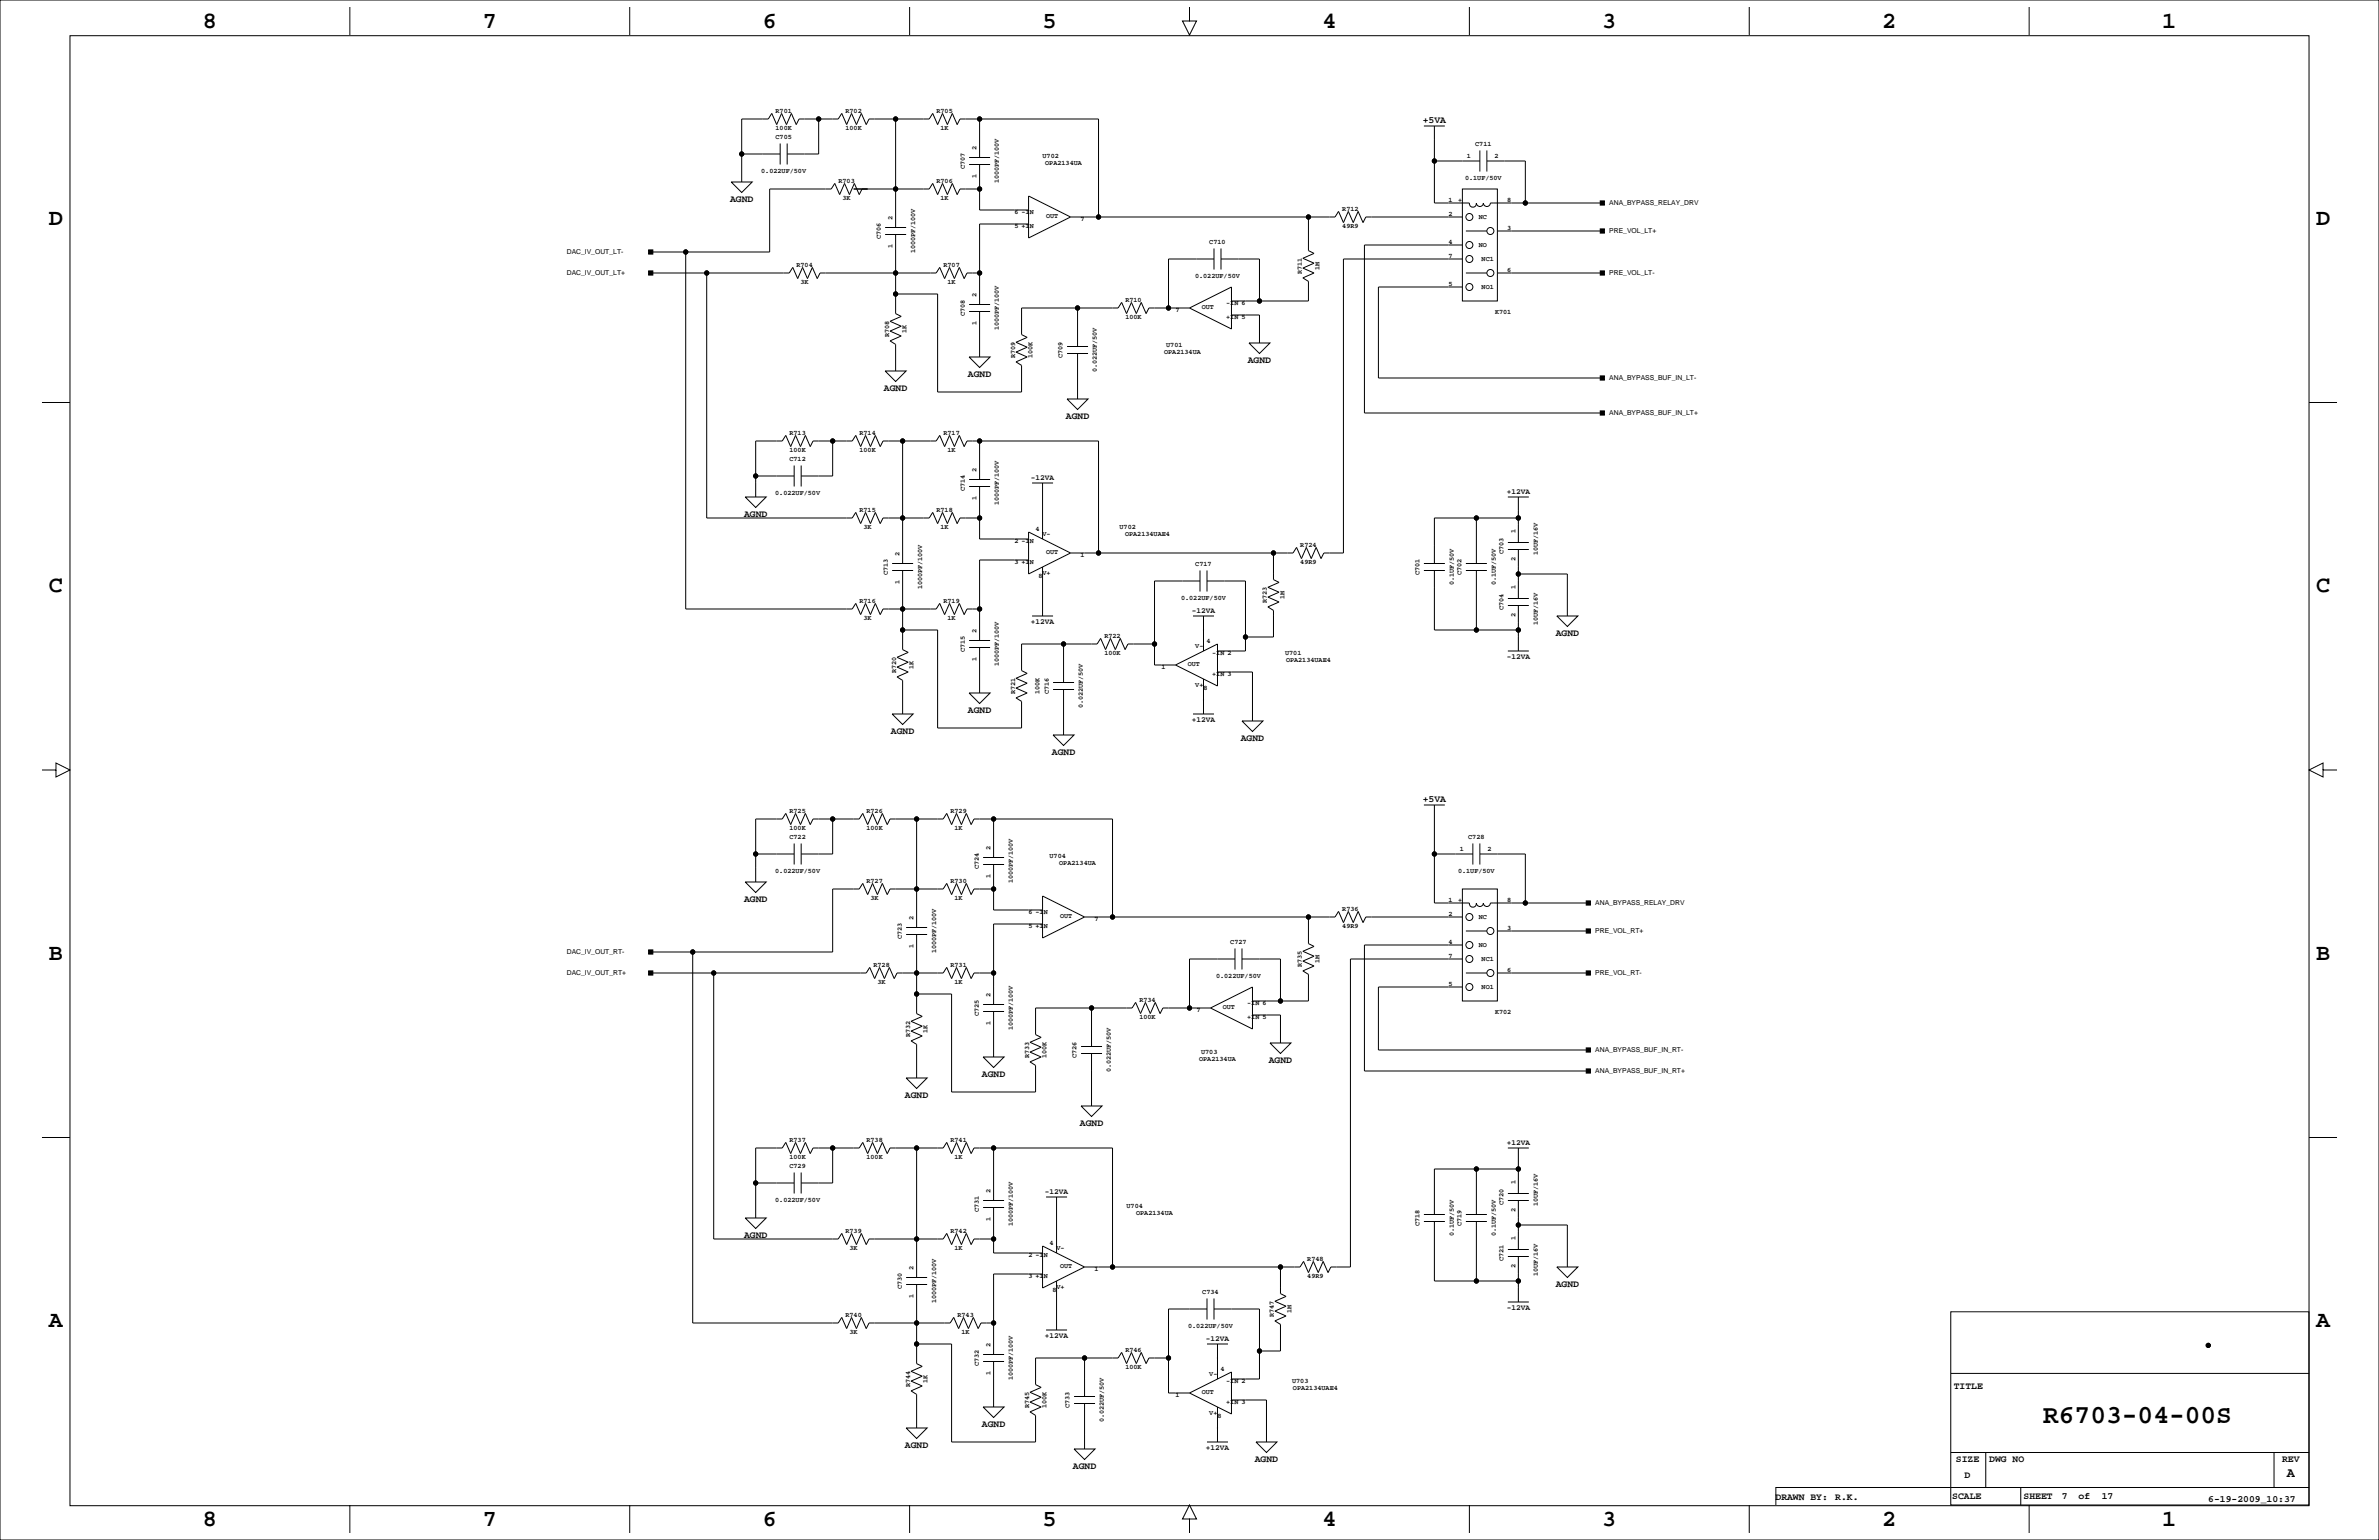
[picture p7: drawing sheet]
<svg xmlns="http://www.w3.org/2000/svg" width="864mm" height="559mm" viewBox="0 0 864 559" stroke-linecap="round" stroke-linejoin="round" font-family="sans-serif">
<defs><g id="words">
<text font-size="9.5" x="741.7" y="516.5">R6703-04-00S</text>
<g font-size="8.5">
<text x="73.7" y="10">8</text>
<text x="175.3" y="10">7</text>
<text x="276.9" y="10">6</text>
<text x="378.5" y="10">5</text>
<text x="480.1" y="10">4</text>
<text x="581.7" y="10">3</text>
<text x="683.3" y="10">2</text>
<text x="784.9" y="10">1</text>
<text x="17.8" y="81.6">D</text>
<text x="840.7" y="81.6">D</text>
<text x="17.8" y="215">C</text>
<text x="840.7" y="215">C</text>
<text x="17.8" y="348.3">B</text>
<text x="840.7" y="348.3">B</text>
<text x="17.8" y="481.7">A</text>
<text x="840.7" y="481.7">A</text>
<text x="73.7" y="553.8">8</text>
<text x="175.3" y="553.8">7</text>
<text x="276.9" y="553.8">6</text>
<text x="378.5" y="553.8">5</text>
<text x="480.1" y="553.8">4</text>
<text x="581.7" y="553.8">3</text>
<text x="683.3" y="553.8">2</text>
<text x="784.9" y="553.8">1</text>
</g>
<text font-size="4.9" x="830.1" y="536.1">A</text>
<g font-size="3.5">
<text x="516.5" y="44.7">+5VA</text>
<text x="265" y="73.1">AGND</text>
<text x="453" y="131.5">AGND</text>
<text x="351.4" y="136.6">AGND</text>
<text x="320.9" y="141.7">AGND</text>
<text x="386.9" y="151.9">AGND</text>
<text x="270.1" y="187.4">AGND</text>
<text x="564.7" y="230.6">AGND</text>
<text x="351.4" y="258.5">AGND</text>
<text x="323.4" y="266.2">AGND</text>
<text x="450.4" y="268.7">AGND</text>
<text x="381.8" y="273.8">AGND</text>
<text x="516.5" y="291.1">+5VA</text>
<text x="270.1" y="327.1">AGND</text>
<text x="460.6" y="385.5">AGND</text>
<text x="356.4" y="390.6">AGND</text>
<text x="328.5" y="398.2">AGND</text>
<text x="392" y="408.4">AGND</text>
<text x="270.1" y="449">AGND</text>
<text x="564.7" y="466.8">AGND</text>
<text x="709.2" y="504.2">TITLE</text>
<text x="356.4" y="517.6">AGND</text>
<text x="328.5" y="525.2">AGND</text>
<text x="389.5" y="532.9">AGND</text>
<text x="455.5" y="530.3">AGND</text>
<text x="710" y="530.6">SIZE</text>
<text x="722.1" y="530.6">DWG NO</text>
<text x="828.4" y="530.6">REV</text>
<text x="713.2" y="536.2">D</text>
<text x="644.5" y="544.3">DRAWN BY:</text>
<text x="666.2" y="544.4">R.K.</text>
<text x="708.7" y="544">SCALE</text>
<text x="734.6" y="544">SHEET</text>
<text x="748.5" y="544">7</text>
<text x="754.5" y="544">of</text>
<text x="762.9" y="544">17</text>
<text x="801.6" y="544.9">6-19-2009_10:37</text>
</g>
<g font-size="2.8">
<text x="374.2" y="174">-12VA</text>
<text x="546.9" y="179.1">+12VA</text>
<text x="374.2" y="226.3">+12VA</text>
<text x="432.6" y="222.3">-12VA</text>
<text x="546.9" y="239">-12VA</text>
<text x="432.6" y="261.9">+12VA</text>
<text x="546.9" y="415.3">+12VA</text>
<text x="379.3" y="433.1">-12VA</text>
<text x="546.9" y="475.3">-12VA</text>
<text x="379.3" y="485.4">+12VA</text>
<text x="437.7" y="486.4">-12VA</text>
<text x="437.7" y="526.1">+12VA</text>
</g>
<g font-size="2.5">
<text x="281.5" y="40.8">R701</text>
<text x="306.9" y="40.8">R702</text>
<text x="339.9" y="40.8">R705</text>
<text x="281.5" y="47.2">100K</text>
<text x="306.9" y="47.2">100K</text>
<text x="341.4" y="47.2">1K</text>
<text x="281.5" y="50.5">C705</text>
<text x="535.5" y="53">C711</text>
<text x="354.5" y="54.4" transform="rotate(-90 354.5 54.4)">2</text>
<text x="378.5" y="57.5">U702</text>
<text x="532.4" y="57.3">1</text>
<text x="542.5" y="57.3">2</text>
<text x="276.3" y="62.9">0.022UF/50V</text>
<text x="350.2" y="61.4" transform="rotate(-90 350.2 61.4)">C707</text>
<text x="354.5" y="64.5" transform="rotate(-90 354.5 64.5)">1</text>
<text x="379.4" y="60">OPA2134UA</text>
<text x="531.8" y="65.5">0.1UF/50V</text>
<text x="304.4" y="66.2">R703</text>
<text x="339.9" y="66.2">R706</text>
<text x="362.6" y="66.6" transform="rotate(-90 362.6 66.6)">1000PF/100V</text>
<text x="305.9" y="72.6">3K</text>
<text x="341.4" y="72.6">1K</text>
<text x="368.3" y="77.8">6 -IN</text>
<text x="487.3" y="76.4">R712</text>
<text x="525.8" y="73.2">1</text>
<text x="529.4" y="73.2">+</text>
<text x="547.2" y="73.2">8</text>
<text x="584.2" y="74.5">ANA_BYPASS_RELAY_DRV</text>
<text x="324" y="79.8" transform="rotate(-90 324 79.8)">2</text>
<text x="368.3" y="82.9">5 +IN</text>
<text x="379.7" y="79.1">OUT</text>
<text x="392.2" y="80.4">7</text>
<text x="487.3" y="82.7">49R9</text>
<text x="525.8" y="78.2">2</text>
<text x="536.8" y="79.5">NC</text>
<text x="547.2" y="83.3">3</text>
<text x="319.7" y="86.8" transform="rotate(-90 319.7 86.8)">C706</text>
<text x="324" y="89.9" transform="rotate(-90 324 89.9)">1</text>
<text x="439" y="88.6">C710</text>
<text x="525.8" y="88.4">4</text>
<text x="536.8" y="89.7">NO</text>
<text x="584.2" y="84.7">PRE_VOL_LT+</text>
<text x="205.7" y="92.3">DAC_IV_OUT_LT-</text>
<text x="332.2" y="92" transform="rotate(-90 332.2 92)">1000PF/100V</text>
<text x="525.8" y="93.5">7</text>
<text x="537.8" y="94.7">NC1</text>
<text x="205.7" y="99.9">DAC_IV_OUT_LT+</text>
<text x="289.1" y="96.7">R704</text>
<text x="342.5" y="96.7">R707</text>
<text x="433.8" y="101">0.022UF/50V</text>
<text x="472.6" y="99.5" transform="rotate(-90 472.6 99.5)">R711</text>
<text x="479" y="98" transform="rotate(-90 479 98)">1M</text>
<text x="547.2" y="98.6">6</text>
<text x="584.2" y="99.9">PRE_VOL_LT-</text>
<text x="290.6" y="103.1">3K</text>
<text x="344" y="103.1">1K</text>
<text x="354.5" y="107.7" transform="rotate(-90 354.5 107.7)">2</text>
<text x="525.8" y="103.6">5</text>
<text x="537.8" y="104.9">NO1</text>
<text x="408.5" y="109.4">R710</text>
<text x="426.7" y="113.4">7</text>
<text x="436.2" y="112.1">OUT</text>
<text x="445.1" y="110.8">-IN 6</text>
<text x="542.7" y="113.8">K701</text>
<text x="350.2" y="114.7" transform="rotate(-90 350.2 114.7)">C708</text>
<text x="354.5" y="117.8" transform="rotate(-90 354.5 117.8)">1</text>
<text x="362.6" y="119.9" transform="rotate(-90 362.6 119.9)">1000PF/100V</text>
<text x="408.5" y="115.8">100K</text>
<text x="445.1" y="115.9">+IN 5</text>
<text x="322.8" y="122.3" transform="rotate(-90 322.8 122.3)">R708</text>
<text x="329.1" y="120.9" transform="rotate(-90 329.1 120.9)">1K</text>
<text x="368.5" y="130" transform="rotate(-90 368.5 130)">R709</text>
<text x="374.8" y="130" transform="rotate(-90 374.8 130)">100K</text>
<text x="385.8" y="130" transform="rotate(-90 385.8 130)">C709</text>
<text x="422.6" y="128.6">OPA2134UA</text>
<text x="423.3" y="126.1">U701</text>
<text x="398.2" y="135.1" transform="rotate(-90 398.2 135.1)">0.022UF/50V</text>
<text x="584.2" y="138">ANA_BYPASS_BUF_IN_LT-</text>
<text x="584.2" y="150.7">ANA_BYPASS_BUF_IN_LT+</text>
<text x="286.6" y="157.7">R713</text>
<text x="312" y="157.7">R714</text>
<text x="342.5" y="157.7">R717</text>
<text x="286.6" y="167.3">C712</text>
<text x="286.6" y="164">100K</text>
<text x="312" y="164">100K</text>
<text x="344" y="164">1K</text>
<text x="354.5" y="171.2" transform="rotate(-90 354.5 171.2)">2</text>
<text x="281.4" y="179.8">0.022UF/50V</text>
<text x="350.2" y="178.2" transform="rotate(-90 350.2 178.2)">C714</text>
<text x="312" y="185.6">R715</text>
<text x="339.9" y="185.6">R718</text>
<text x="354.5" y="181.3" transform="rotate(-90 354.5 181.3)">1</text>
<text x="362.6" y="183.4" transform="rotate(-90 362.6 183.4)">1000PF/100V</text>
<text x="313.5" y="192">3K</text>
<text x="341.4" y="192">1K</text>
<text x="368.3" y="197.2">2 -IN</text>
<text x="375.9" y="192.5">4</text>
<text x="378.5" y="194.7">V-</text>
<text x="406.4" y="192.1">U702</text>
<text x="408.4" y="194.7">OPA2134UAE4</text>
<text x="550.1" y="193.5" transform="rotate(-90 550.1 193.5)">1</text>
<text x="326.6" y="201.7" transform="rotate(-90 326.6 201.7)">2</text>
<text x="379.7" y="201">OUT</text>
<text x="392.2" y="202.3">1</text>
<text x="472" y="198.3">R724</text>
<text x="545.8" y="201.1" transform="rotate(-90 545.8 201.1)">C703</text>
<text x="550.1" y="203.7" transform="rotate(-90 550.1 203.7)">2</text>
<text x="558.2" y="201.5" transform="rotate(-90 558.2 201.5)">10UF/16V</text>
<text x="322.3" y="208.7" transform="rotate(-90 322.3 208.7)">C713</text>
<text x="368.3" y="204.8">3 +IN</text>
<text x="377" y="209.9">8</text>
<text x="378.5" y="208.6">V+</text>
<text x="433.9" y="205.4">C717</text>
<text x="472" y="204.7">49R9</text>
<text x="515.3" y="208.7" transform="rotate(-90 515.3 208.7)">C701</text>
<text x="530.5" y="208.7" transform="rotate(-90 530.5 208.7)">C702</text>
<text x="326.6" y="211.8" transform="rotate(-90 326.6 211.8)">1</text>
<text x="334.7" y="213.9" transform="rotate(-90 334.7 213.9)">1000PF/100V</text>
<text x="527.7" y="212.4" transform="rotate(-90 527.7 212.4)">0.1UF/50V</text>
<text x="543" y="212.4" transform="rotate(-90 543 212.4)">0.1UF/50V</text>
<text x="550.1" y="213.9" transform="rotate(-90 550.1 213.9)">1</text>
<text x="312" y="218.6">R716</text>
<text x="342.5" y="218.6">R719</text>
<text x="428.7" y="217.9">0.022UF/50V</text>
<text x="459.9" y="218.9" transform="rotate(-90 459.9 218.9)">R723</text>
<text x="466.3" y="217.4" transform="rotate(-90 466.3 217.4)">1M</text>
<text x="545.8" y="221.4" transform="rotate(-90 545.8 221.4)">C704</text>
<text x="313.5" y="225">3K</text>
<text x="344" y="225">1K</text>
<text x="550.1" y="224" transform="rotate(-90 550.1 224)">2</text>
<text x="558.2" y="226.9" transform="rotate(-90 558.2 226.9)">10UF/16V</text>
<text x="354.5" y="229.6" transform="rotate(-90 354.5 229.6)">2</text>
<text x="400.9" y="231.3">R722</text>
<text x="437.9" y="233.2">4</text>
<text x="350.2" y="236.6" transform="rotate(-90 350.2 236.6)">C715</text>
<text x="354.5" y="239.7" transform="rotate(-90 354.5 239.7)">1</text>
<text x="400.9" y="237.7">100K</text>
<text x="433.9" y="235.3">V-</text>
<text x="440.1" y="237.8">-IN 2</text>
<text x="466.5" y="237.8">U701</text>
<text x="325.3" y="244.3" transform="rotate(-90 325.3 244.3)">R720</text>
<text x="331.7" y="242.8" transform="rotate(-90 331.7 242.8)">1K</text>
<text x="362.6" y="241.8" transform="rotate(-90 362.6 241.8)">1000PF/100V</text>
<text x="421.6" y="242.9">1</text>
<text x="431.2" y="241.6">OUT</text>
<text x="440.1" y="245.5">+IN 3</text>
<text x="466.8" y="240.4">OPA2134UAE4</text>
<text x="368.5" y="251.9" transform="rotate(-90 368.5 251.9)">R721</text>
<text x="377.4" y="251.9" transform="rotate(-90 377.4 251.9)">100K</text>
<text x="380.7" y="251.9" transform="rotate(-90 380.7 251.9)">C716</text>
<text x="433.9" y="249.3">V+</text>
<text x="436.9" y="250.5">8</text>
<text x="393.1" y="257.1" transform="rotate(-90 393.1 257.1)">0.022UF/50V</text>
<text x="286.6" y="294.8">R725</text>
<text x="314.5" y="294.8">R726</text>
<text x="345" y="294.8">R729</text>
<text x="286.6" y="304.5">C722</text>
<text x="286.6" y="301.2">100K</text>
<text x="314.5" y="301.2">100K</text>
<text x="346.5" y="301.2">1K</text>
<text x="533" y="304.5">C728</text>
<text x="359.6" y="308.4" transform="rotate(-90 359.6 308.4)">2</text>
<text x="381" y="311.5">U704</text>
<text x="529.9" y="308.8">1</text>
<text x="540" y="308.8">2</text>
<text x="281.4" y="316.9">0.022UF/50V</text>
<text x="355.3" y="315.4" transform="rotate(-90 355.3 315.4)">C724</text>
<text x="384.5" y="314">OPA2134UA</text>
<text x="529.3" y="316.9">0.1UF/50V</text>
<text x="314.5" y="320.2">R727</text>
<text x="345" y="320.2">R730</text>
<text x="359.6" y="318.5" transform="rotate(-90 359.6 318.5)">1</text>
<text x="367.7" y="320.6" transform="rotate(-90 367.7 320.6)">1000PF/100V</text>
<text x="316" y="326.6">3K</text>
<text x="346.5" y="326.6">1K</text>
<text x="525.8" y="327.2">1</text>
<text x="529.4" y="327.2">+</text>
<text x="547.2" y="327.2">8</text>
<text x="579.1" y="328.5">ANA_BYPASS_RELAY_DRV</text>
<text x="331.7" y="333.8" transform="rotate(-90 331.7 333.8)">2</text>
<text x="373.4" y="331.8">6 -IN</text>
<text x="384.8" y="333.1">OUT</text>
<text x="397.3" y="334.4">7</text>
<text x="487.3" y="330.4">R736</text>
<text x="525.8" y="332.2">2</text>
<text x="536.8" y="333.5">NC</text>
<text x="327.3" y="340.8" transform="rotate(-90 327.3 340.8)">C723</text>
<text x="373.4" y="336.9">5 +IN</text>
<text x="487.3" y="336.7">49R9</text>
<text x="547.2" y="337.3">3</text>
<text x="579.1" y="338.7">PRE_VOL_RT+</text>
<text x="205.7" y="346.3">DAC_IV_OUT_RT-</text>
<text x="331.7" y="343.9" transform="rotate(-90 331.7 343.9)">1</text>
<text x="339.8" y="346" transform="rotate(-90 339.8 346)">1000PF/100V</text>
<text x="446.6" y="342.6">C727</text>
<text x="525.8" y="347.5">7</text>
<text x="525.8" y="342.4">4</text>
<text x="536.8" y="343.7">NO</text>
<text x="205.7" y="353.9">DAC_IV_OUT_RT+</text>
<text x="317.1" y="350.7">R728</text>
<text x="345" y="350.7">R731</text>
<text x="472.6" y="350.9" transform="rotate(-90 472.6 350.9)">R735</text>
<text x="479" y="349.5" transform="rotate(-90 479 349.5)">1M</text>
<text x="537.8" y="348.7">NC1</text>
<text x="547.2" y="352.6">6</text>
<text x="579.1" y="353.9">PRE_VOL_RT-</text>
<text x="318.6" y="357.1">3K</text>
<text x="346.5" y="357.1">1K</text>
<text x="441.4" y="355">0.022UF/50V</text>
<text x="525.8" y="357.6">5</text>
<text x="537.8" y="358.9">NO1</text>
<text x="359.6" y="361.7" transform="rotate(-90 359.6 361.7)">2</text>
<text x="413.6" y="363.4">R734</text>
<text x="452.8" y="364.8">-IN 6</text>
<text x="355.3" y="368.7" transform="rotate(-90 355.3 368.7)">C725</text>
<text x="359.6" y="371.8" transform="rotate(-90 359.6 371.8)">1</text>
<text x="413.6" y="369.8">100K</text>
<text x="434.3" y="367.4">7</text>
<text x="443.9" y="366.1">OUT</text>
<text x="452.8" y="369.9">+IN 5</text>
<text x="542.7" y="367.8">K702</text>
<text x="330.4" y="376.3" transform="rotate(-90 330.4 376.3)">R732</text>
<text x="336.7" y="374.9" transform="rotate(-90 336.7 374.9)">1K</text>
<text x="367.7" y="373.9" transform="rotate(-90 367.7 373.9)">1000PF/100V</text>
<text x="373.6" y="384" transform="rotate(-90 373.6 384)">R733</text>
<text x="379.9" y="384" transform="rotate(-90 379.9 384)">100K</text>
<text x="390.8" y="384" transform="rotate(-90 390.8 384)">C726</text>
<text x="436" y="382.6">U703</text>
<text x="579.1" y="381.9">ANA_BYPASS_BUF_IN_RT-</text>
<text x="403.3" y="389.1" transform="rotate(-90 403.3 389.1)">0.022UF/50V</text>
<text x="435.3" y="385.2">OPA2134UA</text>
<text x="579.1" y="389.5">ANA_BYPASS_BUF_IN_RT+</text>
<text x="286.6" y="414.2">R737</text>
<text x="314.5" y="414.2">R738</text>
<text x="345" y="414.2">R741</text>
<text x="286.6" y="420.6">100K</text>
<text x="286.6" y="423.9">C729</text>
<text x="314.5" y="420.6">100K</text>
<text x="346.5" y="420.6">1K</text>
<text x="550.1" y="429.8" transform="rotate(-90 550.1 429.8)">1</text>
<text x="281.4" y="436.3">0.022UF/50V</text>
<text x="359.6" y="432.8" transform="rotate(-90 359.6 432.8)">2</text>
<text x="545.8" y="437.3" transform="rotate(-90 545.8 437.3)">C720</text>
<text x="558.2" y="437.7" transform="rotate(-90 558.2 437.7)">10UF/16V</text>
<text x="355.3" y="439.8" transform="rotate(-90 355.3 439.8)">C731</text>
<text x="359.6" y="442.9" transform="rotate(-90 359.6 442.9)">1</text>
<text x="408.9" y="438.5">U704</text>
<text x="412.4" y="441">OPA2134UA</text>
<text x="550.1" y="439.9" transform="rotate(-90 550.1 439.9)">2</text>
<text x="306.9" y="447.2">R739</text>
<text x="345" y="447.2">R742</text>
<text x="367.7" y="445" transform="rotate(-90 367.7 445)">1000PF/100V</text>
<text x="515.3" y="444.9" transform="rotate(-90 515.3 444.9)">C718</text>
<text x="527.7" y="448.6" transform="rotate(-90 527.7 448.6)">0.1UF/50V</text>
<text x="530.5" y="444.9" transform="rotate(-90 530.5 444.9)">C719</text>
<text x="543" y="448.6" transform="rotate(-90 543 448.6)">0.1UF/50V</text>
<text x="308.4" y="453.6">3K</text>
<text x="346.5" y="453.6">1K</text>
<text x="381" y="451.6">4</text>
<text x="383.5" y="453.7">V-</text>
<text x="550.1" y="450.1" transform="rotate(-90 550.1 450.1)">1</text>
<text x="331.7" y="460.8" transform="rotate(-90 331.7 460.8)">2</text>
<text x="373.4" y="456.3">2 -IN</text>
<text x="384.8" y="460.1">OUT</text>
<text x="397.3" y="461.4">1</text>
<text x="474.6" y="457.4">R748</text>
<text x="545.8" y="457.6" transform="rotate(-90 545.8 457.6)">C721</text>
<text x="550.1" y="460.2" transform="rotate(-90 550.1 460.2)">2</text>
<text x="327.3" y="467.8" transform="rotate(-90 327.3 467.8)">C730</text>
<text x="373.4" y="463.9">3 +IN</text>
<text x="383.5" y="467.7">V+</text>
<text x="474.6" y="463.7">49R9</text>
<text x="558.2" y="463.1" transform="rotate(-90 558.2 463.1)">10UF/16V</text>
<text x="331.7" y="470.9" transform="rotate(-90 331.7 470.9)">1</text>
<text x="339.8" y="473" transform="rotate(-90 339.8 473)">1000PF/100V</text>
<text x="382.1" y="469">8</text>
<text x="436.5" y="469.6">C734</text>
<text x="306.9" y="477.7">R740</text>
<text x="347.6" y="477.7">R743</text>
<text x="462.5" y="477.9" transform="rotate(-90 462.5 477.9)">R747</text>
<text x="468.8" y="476.5" transform="rotate(-90 468.8 476.5)">1M</text>
<text x="308.4" y="484.1">3K</text>
<text x="349" y="484.1">1K</text>
<text x="431.3" y="482">0.022UF/50V</text>
<text x="359.6" y="488.7" transform="rotate(-90 359.6 488.7)">2</text>
<text x="408.5" y="490.4">R746</text>
<text x="355.3" y="495.7" transform="rotate(-90 355.3 495.7)">C732</text>
<text x="408.5" y="496.8">100K</text>
<text x="443" y="497.3">4</text>
<text x="330.4" y="503.3" transform="rotate(-90 330.4 503.3)">R744</text>
<text x="336.7" y="501.9" transform="rotate(-90 336.7 501.9)">1K</text>
<text x="359.6" y="498.8" transform="rotate(-90 359.6 498.8)">1</text>
<text x="367.7" y="500.9" transform="rotate(-90 367.7 500.9)">1000PF/100V</text>
<text x="439" y="499.5">V-</text>
<text x="445.1" y="502">-IN 2</text>
<text x="469.1" y="502">U703</text>
<text x="426.7" y="507.1">1</text>
<text x="436.2" y="505.8">OUT</text>
<text x="445.1" y="509.6">+IN 3</text>
<text x="469.4" y="504.5">OPA2134UAE4</text>
<text x="373.6" y="511" transform="rotate(-90 373.6 511)">R745</text>
<text x="379.9" y="511" transform="rotate(-90 379.9 511)">100K</text>
<text x="388.3" y="511" transform="rotate(-90 388.3 511)">C733</text>
<text x="439" y="513.4">V+</text>
<text x="442" y="514.7">8</text>
<text x="400.7" y="516.1" transform="rotate(-90 400.7 516.1)">0.022UF/50V</text>
</g>
</g></defs>
<g fill="none" stroke="#000" stroke-width=".36">
<path d="M0 0h863.6v558.8h-863.6zM25.4 13h812.8v533.4h-812.8zM127 2.5v10.2M228.6 2.5v10.2M330.2 2.5v10.2M431.8 2.5v5.1h2.5l-2.5 5.1-2.5-5.1h2.5M533.4 2.5v10.2M635 2.5v10.2M736.6 2.5v10.2M269.2 55.9h14M283.2 52.1v7.6M285.8 52.1v7.6"/>
<path d="M297.2 43.2v12.7h-11.4M325.1 43.2v39.4M351.8 59.7h7.6M351.8 57.1h7.6M355.6 43.2v13.9M355.6 59.7v16.5h17.8M516.9 45.7h7.6M520.7 45.7v28h12.7a1.27 1.27 0 0 0 1.3 1.5 1.27 1.27 0 0 0 1.2-1.5M520.7 58.4h16.5M537.2 54.6v7.6M539.8 58.4h13.9v15.3M539.8 54.6v7.6"/>
<path d="M265.4 66h7.6l-3.8 3.9zM269.2 66v-22.8h9.7l1.3-2.1 1.7 4.1 1.8-4.1 1.8 4.1 1.8-4.1 1.8 4.1 1-2h14.2l1.3-2.1 1.7 4.1 1.8-4.1 1.8 4.1 1.8-4.1 1.8 4.1 1-2h21.8l1.3-2.1 1.8 4.1 1.7-4.1 1.8 4.1 1.8-4.1 1.8 4.1 1-2h50.3v35.5M309.9 68.6h27.4l1.3-2.1 1.8 4.1 1.7-4.1 1.8 4.1 1.8-4.1 1.8 4.1 1-2h7.1M312.9 68.6l-1 2-1.8-4.1-1.7 4.1-1.8-4.1-1.8 4.1-1.8-4.1-1.2 2.1h-22.4v22.8h-43.2M373.4 71.1l15.2 7.6-15.2 7.7zM388.6 78.7h96l1.3-2 1.8 4.1 1.8-4.1 1.7 4.1 1.8-4.1 1.8 4.1 1-2.1h35.1M475 78.7v12.2l2 1-4.1 1.8 4.1 1.8-4.1 1.8 4.1 1.8-4.1 1.7 2.1 1.3v7.1h-28M530.9 68.6h12.7v40.6h-12.7zM535.9 73.7a1.27 1.27 0 0 0 1.3 1.2 1.27 1.27 0 0 0 1.3-1.2 1.27 1.27 0 0 0 1.2 1.2 1.27 1.27 0 0 0 1.3-1.2h40.7M236.2 99.1h50.3l1.3-2.1 1.8 4.1 1.7-4.1 1.8 4.1 1.8-4.1 1.8 4.1 1-2h42.2l1.2-2.1 1.8 4.1 1.8-4.1 1.8 4.1 1.7-4.1 1.8 4.1 1-2h4.6M248.9 91.4v129.6h60.5l1.2-2.1 1.8 4.1 1.8-4.1 1.8 4.1 1.8-4.1 1.7 4.1 1-2h19.4l1.2-2.1 1.8 4.1 1.8-4.1 1.8 4.1 1.7-4.1 1.8 4.1 1-2h4.6M256.5 99.1v88.9h52.9l1.2-2.1 1.8 4.1 1.8-4.1 1.8 4.1 1.8-4.1 1.7 4.1 1-2h16.8l1.3-2.1 1.8 4.1 1.7-4.1 1.8 4.1 1.8-4.1 1.8 4.1 1-2h7.1"/>
<path d="M321.3 85.1h7.6M321.3 82.6h7.6M325.1 85.1v28.7l2.1 1-4.1 1.8 4.1 1.8-4.1 1.7 4.1 1.8-4.1 1.8 2 1.3v9.6M373.4 81.3h-17.8v29.2M440.7 94h-16.5v17.8M440.7 90.2v7.6M443.2 94h14v15.2M443.2 90.2v7.6M530.9 94h-43.2v106.7h-7.1l-1 2-1.8-4.1-1.8 4.1-1.8-4.1-1.8 4.1-1.7-4.1-1.3 2.1h-80.8M530.9 88.9h-35.6v61h86.4M532.1 99.1h7.7M532.1 83.8h7.7"/>
<path d="M533.4 94h.1M543.6 99.1h38.1M543.6 83.8h38.1M325.1 106.7h15.3v35.5h30.4v-9.6l-2-1.3 4.1-1.8-4.1-1.7 4.1-1.8-4.1-1.8 4.1-1.8-2.1-1v-9.6h35.1l1.3-2.1 1.7 4.1 1.8-4.1 1.8 4.1 1.8-4.1 1.8 4.1 1-2h14.7M351.8 113h7.6M351.8 110.5h7.6M355.6 113v16.5M391.2 111.8v13.9M431.8 111.8l15.2-7.7v15.3zM447 114.3h10.2v10.2M516.9 105.4h.1M530.9 104.1h-30.5v33.1h81.3"/>
<path d="M321.3 134.6h7.6l-3.8 3.8zM351.8 129.5h7.6l-3.8 3.8zM387.3 128.3h7.7M387.3 125.7h7.7M391.2 128.3v16.5M453.4 124.5h7.6l-3.8 3.8zM15.2 146.1h10.2M387.3 144.8h7.7l-3.8 3.8zM838.2 146.1h10.2M274.3 172.7h14M288.3 168.9v7.6M290.8 168.9v7.6"/>
<path d="M302.3 160v12.7h-11.5M327.7 160v44.5M351.8 176.5h7.6M351.8 174h7.6M355.6 160v14M355.6 176.5v19.1h17.8M374.6 175.3h7.7M378.5 175.3v20.3M270.5 180.3h7.6l-3.8 3.8zM274.3 180.3v-20.3h9.7l1.2-2 1.8 4.1 1.8-4.1 1.8 4.1 1.8-4.1 1.7 4.1 1-2.1h14.3l1.2-2 1.8 4.1 1.8-4.1 1.8 4.1 1.8-4.1 1.7 4.1 1-2.1h19.4l1.2-2 1.8 4.1 1.8-4.1 1.8 4.1 1.7-4.1 1.8 4.1 1-2.1h47.8v40.7M373.4 193l15.2 7.7-15.2 7.6zM535.9 188v16.5"/>
<path d="M547.4 196.8h7.6M547.4 199.4h7.6M547.4 180.3h7.6M551.2 180.3v16.5M551.2 199.4v17.8M551.2 188h-30.5v16.5M323.8 204.5h7.7M323.8 207h7.7M327.7 207v28.7l2 1-4.1 1.8 4.1 1.8-4.1 1.8 4.1 1.7-4.1 1.8 2.1 1.3v12.2M373.4 203.2h-17.8v29.2M378.5 205.7v17.8M435.6 210.8h-16.5v30.5h7.6"/>
<path d="M435.6 207v7.6M438.1 210.8h14v25.4h-10.1M438.1 207v7.6M462.3 200.7v9.6l2 1-4.1 1.8 4.1 1.8-4.1 1.8 4.1 1.7-4.1 1.8 2.1 1.3v9.6h-10.2M516.9 204.5h7.6M516.9 207h7.6M520.7 207v21.6h30.5M532.1 204.5h7.7M532.1 207h7.7M535.9 207v21.6M547.4 217.2h7.6M547.4 219.7h7.6"/>
<path d="M551.2 219.7v16.5M551.2 208.3h17.8v15.2M327.7 228.6h12.7v35.6h30.4v-9.7l-2-1.3 4.1-1.7-4.1-1.8 4.1-1.8-4.1-1.8 4.1-1.8-2.1-1v-9.6h27.5l1.2-2.1 1.8 4.1 1.8-4.1 1.8 4.1 1.8-4.1 1.7 4.1 1-2h9.7M351.8 234.9h7.6M351.8 232.4h7.6M355.6 234.9v16.6M374.6 223.5h7.7M386.1 233.7v13.9M433.1 223.5h7.6M436.9 228.6h.1M436.9 223.5v12.7M547.4 236.2h7.6"/>
<path d="M565.1 223.5h7.7l-3.8 3.8zM323.8 259.1h7.7l-3.8 3.8zM351.8 251.5h7.6l-3.8 3.8zM382.3 250.2h7.6M382.3 247.6h7.6M386.1 250.2v16.5M426.7 241.3l15.3-7.6v15.2zM433.1 259.1h7.6M436.9 246.4v12.7M442 243.8h12.7v17.8M15.2 279.4h5.1v-2.5l5.1 2.5-5.1 2.5v-2.5M382.3 266.7h7.6l-3.8 3.8z"/>
<path d="M450.8 261.6h7.7l-3.8 3.8zM843.3 279.4v-2.5l-5.1 2.5 5.1 2.5v-2.5h5.1M302.3 297.2v12.7h-11.5M332.7 297.2v39.3M360.7 297.2v13.9M516.9 292.1h7.6M520.7 292.1v35.6h12.7M274.3 309.9h14M288.3 306.1v7.6M290.8 306.1v7.6M356.9 313.7h7.6M356.9 311.1h7.6"/>
<path d="M360.7 313.7v16.5h17.8M520.7 309.9h14M534.7 306.1v7.6M537.2 309.9h16.5v17.8M537.2 306.1v7.6M270.5 320h7.6l-3.8 3.8zM274.3 320v-22.8h9.7l1.2-2.1 1.8 4.1 1.8-4.1 1.8 4.1 1.8-4.1 1.7 4.1 1-2h16.8l1.3-2.1 1.8 4.1 1.7-4.1 1.8 4.1 1.8-4.1 1.8 4.1 1-2h19.3l1.3-2.1 1.7 4.1 1.8-4.1 1.8 4.1 1.8-4.1 1.8 4.1 1-2h50.3v35.5M328.9 339.1h7.6M328.9 336.5h7.6M332.7 339.1v28.7l2.1 1-4.1 1.8 4.1 1.8-4.1 1.7 4.1 1.8-4.1 1.8 2 1.3v12.2M360.7 322.6h-7.1l-1 2-1.8-4.1-1.8 4.1-1.8-4.1-1.8 4.1-1.7-4.1-1.3 2.1h-19.3l-1 2-1.8-4.1-1.8 4.1-1.8-4.1-1.7 4.1-1.8-4.1-1.3 2.1h-9.6v22.8h-66.1M378.5 335.3h-17.8v29.2"/>
<path d="M378.5 325.1l15.2 7.6-15.2 7.7zM393.7 332.7h90.9l1.3-2 1.8 4.1 1.8-4.1 1.7 4.1 1.8-4.1 1.8 4.1 1-2.1h35.1M475 332.7v9.7l2 1-4.1 1.8 4.1 1.8-4.1 1.7 4.1 1.8-4.1 1.8 2.1 1.3v9.6h-20.3M530.9 322.6h12.7v40.6h-12.7zM532.1 337.8h7.7M533.4 327.7a1.27 1.27 0 0 0 1.3 1.5 1.27 1.27 0 0 0 1.2-1.5M535.9 327.7a1.27 1.27 0 0 0 1.3 1.2 1.27 1.27 0 0 0 1.3-1.2 1.27 1.27 0 0 0 1.3 1.2 1.27 1.27 0 0 0 1.2-1.2h35.6M543.6 337.8h33M236.2 353.1h78.3l1.2-2.1 1.8 4.1 1.8-4.1 1.8 4.1 1.7-4.1 1.8 4.1 1-2h16.8l1.3-2.1 1.7 4.1 1.8-4.1 1.8 4.1 1.8-4.1 1.8 4.1 1-2h7.1M251.5 345.4v134.7h52.8l1.3-2.1 1.7 4.1 1.8-4.1 1.8 4.1 1.8-4.1 1.8 4.1 1-2h29.4l1.3-2.1 1.8 4.1 1.8-4.1 1.7 4.1 1.8-4.1 1.8 4.1 1-2h4.6M259.1 353.1v96.5h45.2l1.3-2.1 1.7 4.1 1.8-4.1 1.8 4.1 1.8-4.1 1.8 4.1 1-2h26.9l1.3-2.1 1.7 4.1 1.8-4.1 1.8 4.1 1.8-4.1 1.8 4.1 1-2h7.1M448.3 348h-16.5v17.8"/>
<path d="M448.3 344.2v7.6M450.8 348h14v15.2M450.8 344.2v7.6M516.9 359.4h.1M530.9 348h-40.7v111.7h-7.1l-1 2.1-1.8-4.1-1.8 4.1-1.7-4.1-1.8 4.1-1.8-4.1-1.3 2h-78.2M530.9 342.9h-35.6v45.7h81.3M530.9 358.1h-30.5v22.9h76.2M532.1 353.1h7.7M533.4 348h.1M543.6 353.1h33M332.7 360.7h12.7v35.5h30.5v-9.6l-2-1.3 4.1-1.8-4.1-1.7 4.1-1.8-4.1-1.8 4.1-1.8-2.1-1v-9.6h35.1l1.2-2.1 1.8 4.1 1.8-4.1 1.8 4.1 1.8-4.1 1.7 4.1 1-2h17.3M356.9 367h7.6"/>
<path d="M356.9 364.5h7.6M360.7 367v16.5M392.4 379.7h7.6M396.2 365.8v13.9M439.4 365.8l15.3-7.7v15.3zM454.7 368.3h10.1v10.2M461 378.5h7.6l-3.8 3.8zM328.9 391.2h7.6l-3.8 3.8zM356.9 383.5h7.6l-3.8 3.8zM392.4 382.3h7.6M396.2 382.3v19M15.2 412.8h10.2"/>
<path d="M302.3 416.6v12.7h-11.5M332.7 416.6v46.9M360.7 416.6v19M392.4 401.3h7.6l-3.8 3.8zM547.4 416.6h7.6M551.2 416.6v16.5M838.2 412.8h10.2M274.3 429.3h14M288.3 425.4v7.7M290.8 425.4v7.7M356.9 435.6h7.6M356.9 438.1h7.6"/>
<path d="M360.7 438.1v16.6h17.8M379.7 434.3h7.6M383.5 434.3v20.4M535.9 424.2v16.5M547.4 433.1h7.6M547.4 435.6h7.6M551.2 435.6v17.8M551.2 424.2h-30.5v16.5M270.5 442h7.6l-3.8 3.8zM274.3 442v-25.4h9.7l1.2-2.1 1.8 4.1 1.8-4.1 1.8 4.1 1.8-4.1 1.7 4.1 1-2h16.8l1.3-2.1 1.8 4.1 1.7-4.1 1.8 4.1 1.8-4.1 1.8 4.1 1-2h19.3l1.3-2.1 1.7 4.1 1.8-4.1 1.8 4.1 1.8-4.1 1.8 4.1 1-2h50.3v43.1M378.5 452.1l15.2 7.6-15.2 7.7zM464.8 459.7v9.7l2.1 1-4.1 1.8 4.1 1.8-4.1 1.7 4.1 1.8-4.1 1.8 2 1.3v9.6h-7.6"/>
<path d="M516.9 440.7h7.6M516.9 443.2h7.6M520.7 443.2v21.6h30.5M532.1 440.7h7.7M532.1 443.2h7.7M535.9 443.2v21.6M547.4 453.4h7.6M547.4 455.9h7.6M551.2 455.9v16.5M551.2 444.5h17.8v15.2M565.1 459.7h7.7l-3.8 3.8zM328.9 466.1h7.6"/>
<path d="M328.9 463.5h7.6M332.7 466.1v28.7l2.1 1-4.1 1.8 4.1 1.8-4.1 1.7 4.1 1.8-4.1 1.8 2 1.3v12.2M378.5 462.3h-17.8v29.2M383.5 464.8v17.8M438.1 475h-13.9v30.5h7.6M438.1 471.2v7.6M440.7 475h16.5v25.4h-10.2M440.7 471.2v7.6M547.4 472.4h7.6M708.2 476h130v70.1h-130zM332.7 487.7h12.7v35.5h30.5v-9.6l-2-1.3 4.1-1.8-4.1-1.7 4.1-1.8-4.1-1.8 4.1-1.8-2.1-1v-9.6h30l1.3-2.1 1.7 4.1 1.8-4.1 1.8 4.1 1.8-4.1 1.8 4.1 1-2h7.1M356.9 494h7.6"/>
<path d="M356.9 491.5h7.6M360.7 494v16.5M379.7 482.6h7.6M393.7 492.8v13.9M438.1 487.7h7.7M442 492.8h.1M442 487.7v12.7M708.2 498.3h130M328.9 518.2h7.6l-3.8 3.8zM356.9 510.5h7.6l-3.8 3.8zM389.9 509.3h7.6M389.9 506.7h7.6"/>
<path d="M393.7 509.3v16.5M431.8 505.5l15.2-7.7v15.3zM442 518.2h.1M442 510.5v12.7M447 508h12.7v15.2M389.9 525.8h7.6l-3.8 3.8zM438.1 523.2h7.7M455.9 523.2h7.6l-3.8 3.8zM708.2 527h130M720.9 527v12.8M733.6 539.8v6.3M825.5 527v12.8"/>
<path d="M838.2 539.8h-193.5v6.3M127 546.1v10.2M228.6 546.1v10.2M330.2 546.1v10.2M431.8 551.2h2.5l-2.5-5.1-2.5 5.1h2.5v5.1M533.4 546.1v10.2M635 546.1v10.2M736.6 546.1v10.2"/>
<circle cx="269.2" cy="55.9" r=".76"/>
<circle cx="297.2" cy="43.2" r=".76"/>
<circle cx="325.1" cy="43.2" r=".76"/>
<circle cx="355.6" cy="43.2" r=".76"/>
<circle cx="520.7" cy="58.4" r=".76"/>
<circle cx="325.1" cy="68.6" r=".76"/>
<circle cx="355.6" cy="68.6" r=".76"/>
<circle cx="398.8" cy="78.7" r=".76"/>
<circle cx="475" cy="78.7" r=".76"/>
<circle cx="533.4" cy="78.7" r="1.27"/>
<circle cx="553.7" cy="73.7" r=".76"/>
<circle cx="248.9" cy="91.4" r=".76"/>
<circle cx="256.5" cy="99.1" r=".76"/>
<circle cx="325.1" cy="99.1" r=".76"/>
<circle cx="355.6" cy="99.1" r=".76"/>
<circle cx="533.4" cy="88.9" r="1.27"/>
<circle cx="533.4" cy="94" r="1.27"/>
<circle cx="541" cy="99.1" r="1.27"/>
<circle cx="541" cy="83.8" r="1.27"/>
<circle cx="325.1" cy="106.7" r=".76"/>
<circle cx="391.2" cy="111.8" r=".76"/>
<circle cx="424.2" cy="111.8" r=".76"/>
<circle cx="457.2" cy="109.2" r=".76"/>
<circle cx="533.4" cy="104.1" r="1.27"/>
<circle cx="274.3" cy="172.7" r=".76"/>
<circle cx="302.3" cy="160" r=".76"/>
<circle cx="327.7" cy="160" r=".76"/>
<circle cx="355.6" cy="160" r=".76"/>
<circle cx="327.7" cy="188" r=".76"/>
<circle cx="355.6" cy="188" r=".76"/>
<circle cx="535.9" cy="188" r=".76"/>
<circle cx="551.2" cy="188" r=".76"/>
<circle cx="398.8" cy="200.7" r=".76"/>
<circle cx="462.3" cy="200.7" r=".76"/>
<circle cx="551.2" cy="208.3" r=".76"/>
<circle cx="327.7" cy="221" r=".76"/>
<circle cx="327.7" cy="228.6" r=".76"/>
<circle cx="355.6" cy="221" r=".76"/>
<circle cx="386.1" cy="233.7" r=".76"/>
<circle cx="419.1" cy="233.7" r=".76"/>
<circle cx="452.1" cy="231.1" r=".76"/>
<circle cx="535.9" cy="228.6" r=".76"/>
<circle cx="551.2" cy="228.6" r=".76"/>
<circle cx="436.9" cy="254" r="0"/>
<circle cx="302.3" cy="297.2" r=".76"/>
<circle cx="332.7" cy="297.2" r=".76"/>
<circle cx="360.7" cy="297.2" r=".76"/>
<circle cx="274.3" cy="309.9" r=".76"/>
<circle cx="520.7" cy="309.9" r=".76"/>
<circle cx="332.7" cy="322.6" r=".76"/>
<circle cx="360.7" cy="322.6" r=".76"/>
<circle cx="403.9" cy="332.7" r=".76"/>
<circle cx="475" cy="332.7" r=".76"/>
<circle cx="533.4" cy="332.7" r="1.27"/>
<circle cx="541" cy="337.8" r="1.27"/>
<circle cx="553.7" cy="327.7" r=".76"/>
<circle cx="251.5" cy="345.4" r=".76"/>
<circle cx="259.1" cy="353.1" r=".76"/>
<circle cx="332.7" cy="353.1" r=".76"/>
<circle cx="360.7" cy="353.1" r=".76"/>
<circle cx="533.4" cy="358.1" r="1.27"/>
<circle cx="533.4" cy="348" r="1.27"/>
<circle cx="533.4" cy="342.9" r="1.27"/>
<circle cx="541" cy="353.1" r="1.27"/>
<circle cx="332.7" cy="360.7" r=".76"/>
<circle cx="396.2" cy="365.8" r=".76"/>
<circle cx="431.8" cy="365.8" r=".76"/>
<circle cx="464.8" cy="363.2" r=".76"/>
<circle cx="302.3" cy="416.6" r=".76"/>
<circle cx="332.7" cy="416.6" r=".76"/>
<circle cx="360.7" cy="416.6" r=".76"/>
<circle cx="274.3" cy="429.3" r=".76"/>
<circle cx="535.9" cy="424.2" r=".76"/>
<circle cx="551.2" cy="424.2" r=".76"/>
<circle cx="332.7" cy="449.6" r=".76"/>
<circle cx="360.7" cy="449.6" r=".76"/>
<circle cx="403.9" cy="459.7" r=".76"/>
<circle cx="464.8" cy="459.7" r=".76"/>
<circle cx="551.2" cy="444.5" r=".76"/>
<circle cx="535.9" cy="464.8" r=".76"/>
<circle cx="551.2" cy="464.8" r=".76"/>
<circle cx="332.7" cy="480.1" r=".76"/>
<circle cx="332.7" cy="487.7" r=".76"/>
<circle cx="360.7" cy="480.1" r=".76"/>
<circle cx="393.7" cy="492.8" r=".76"/>
<circle cx="424.2" cy="492.8" r=".76"/>
<circle cx="457.2" cy="490.2" r=".76"/>
<circle cx="801.6" cy="488.2" r=".76"/>
</g>
<g fill="#000" stroke="#000" stroke-width=".36">
<path d="M580.9 72.9h1.5v1.5h-1.5z" fill-rule="evenodd"/>
<path d="M235.5 98.3h1.5v1.5h-1.5z" fill-rule="evenodd"/>
<path d="M235.5 90.7h1.5v1.5h-1.5z" fill-rule="evenodd"/>
<path d="M580.9 83.1h1.5v1.5h-1.5z" fill-rule="evenodd"/>
<path d="M580.9 98.3h1.5v1.5h-1.5z" fill-rule="evenodd"/>
<path d="M580.9 136.4h1.5v1.5h-1.5z" fill-rule="evenodd"/>
<path d="M580.9 149.1h1.5v1.5h-1.5z" fill-rule="evenodd"/>
<path d="M575.8 337.1h1.5v1.5h-1.5z" fill-rule="evenodd"/>
<path d="M575.8 326.9h1.5v1.5h-1.5z" fill-rule="evenodd"/>
<path d="M235.5 352.3h1.5v1.5h-1.5z" fill-rule="evenodd"/>
<path d="M235.5 344.7h1.5v1.5h-1.5z" fill-rule="evenodd"/>
<path d="M575.8 352.3h1.5v1.5h-1.5z" fill-rule="evenodd"/>
<path d="M575.8 380.2h1.5v1.6h-1.5z" fill-rule="evenodd"/>
<path d="M575.8 387.9h1.5v1.5h-1.5z" fill-rule="evenodd"/>
<circle cx="269.2" cy="55.9" r=".76"/>
<circle cx="297.2" cy="43.2" r=".76"/>
<circle cx="325.1" cy="43.2" r=".76"/>
<circle cx="355.6" cy="43.2" r=".76"/>
<circle cx="520.7" cy="58.4" r=".76"/>
<circle cx="325.1" cy="68.6" r=".76"/>
<circle cx="355.6" cy="68.6" r=".76"/>
<circle cx="398.8" cy="78.7" r=".76"/>
<circle cx="475" cy="78.7" r=".76"/>
<circle cx="553.7" cy="73.7" r=".76"/>
<circle cx="248.9" cy="91.4" r=".76"/>
<circle cx="256.5" cy="99.1" r=".76"/>
<circle cx="325.1" cy="99.1" r=".76"/>
<circle cx="355.6" cy="99.1" r=".76"/>
<circle cx="325.1" cy="106.7" r=".76"/>
<circle cx="391.2" cy="111.8" r=".76"/>
<circle cx="424.2" cy="111.8" r=".76"/>
<circle cx="457.2" cy="109.2" r=".76"/>
<circle cx="274.3" cy="172.7" r=".76"/>
<circle cx="302.3" cy="160" r=".76"/>
<circle cx="327.7" cy="160" r=".76"/>
<circle cx="355.6" cy="160" r=".76"/>
<circle cx="327.7" cy="188" r=".76"/>
<circle cx="355.6" cy="188" r=".76"/>
<circle cx="535.9" cy="188" r=".76"/>
<circle cx="551.2" cy="188" r=".76"/>
<circle cx="398.8" cy="200.7" r=".76"/>
<circle cx="462.3" cy="200.7" r=".76"/>
<circle cx="551.2" cy="208.3" r=".76"/>
<circle cx="327.7" cy="221" r=".76"/>
<circle cx="327.7" cy="228.6" r=".76"/>
<circle cx="355.6" cy="221" r=".76"/>
<circle cx="386.1" cy="233.7" r=".76"/>
<circle cx="419.1" cy="233.7" r=".76"/>
<circle cx="452.1" cy="231.1" r=".76"/>
<circle cx="535.9" cy="228.6" r=".76"/>
<circle cx="551.2" cy="228.6" r=".76"/>
<circle cx="302.3" cy="297.2" r=".76"/>
<circle cx="332.7" cy="297.2" r=".76"/>
<circle cx="360.7" cy="297.2" r=".76"/>
<circle cx="274.3" cy="309.9" r=".76"/>
<circle cx="520.7" cy="309.9" r=".76"/>
<circle cx="332.7" cy="322.6" r=".76"/>
<circle cx="360.7" cy="322.6" r=".76"/>
<circle cx="403.9" cy="332.7" r=".76"/>
<circle cx="475" cy="332.7" r=".76"/>
<circle cx="553.7" cy="327.7" r=".76"/>
<circle cx="251.5" cy="345.4" r=".76"/>
<circle cx="259.1" cy="353.1" r=".76"/>
<circle cx="332.7" cy="353.1" r=".76"/>
<circle cx="360.7" cy="353.1" r=".76"/>
<circle cx="332.7" cy="360.7" r=".76"/>
<circle cx="396.2" cy="365.8" r=".76"/>
<circle cx="431.8" cy="365.8" r=".76"/>
<circle cx="464.8" cy="363.2" r=".76"/>
<circle cx="302.3" cy="416.6" r=".76"/>
<circle cx="332.7" cy="416.6" r=".76"/>
<circle cx="360.7" cy="416.6" r=".76"/>
<circle cx="274.3" cy="429.3" r=".76"/>
<circle cx="535.9" cy="424.2" r=".76"/>
<circle cx="551.2" cy="424.2" r=".76"/>
<circle cx="332.7" cy="449.6" r=".76"/>
<circle cx="360.7" cy="449.6" r=".76"/>
<circle cx="403.9" cy="459.7" r=".76"/>
<circle cx="464.8" cy="459.7" r=".76"/>
<circle cx="551.2" cy="444.5" r=".76"/>
<circle cx="535.9" cy="464.8" r=".76"/>
<circle cx="551.2" cy="464.8" r=".76"/>
<circle cx="332.7" cy="480.1" r=".76"/>
<circle cx="332.7" cy="487.7" r=".76"/>
<circle cx="360.7" cy="480.1" r=".76"/>
<circle cx="393.7" cy="492.8" r=".76"/>
<circle cx="424.2" cy="492.8" r=".76"/>
<circle cx="457.2" cy="490.2" r=".76"/>
<circle cx="801.6" cy="488.2" r=".76"/>
</g>
<use href="#words"/>
</svg>
